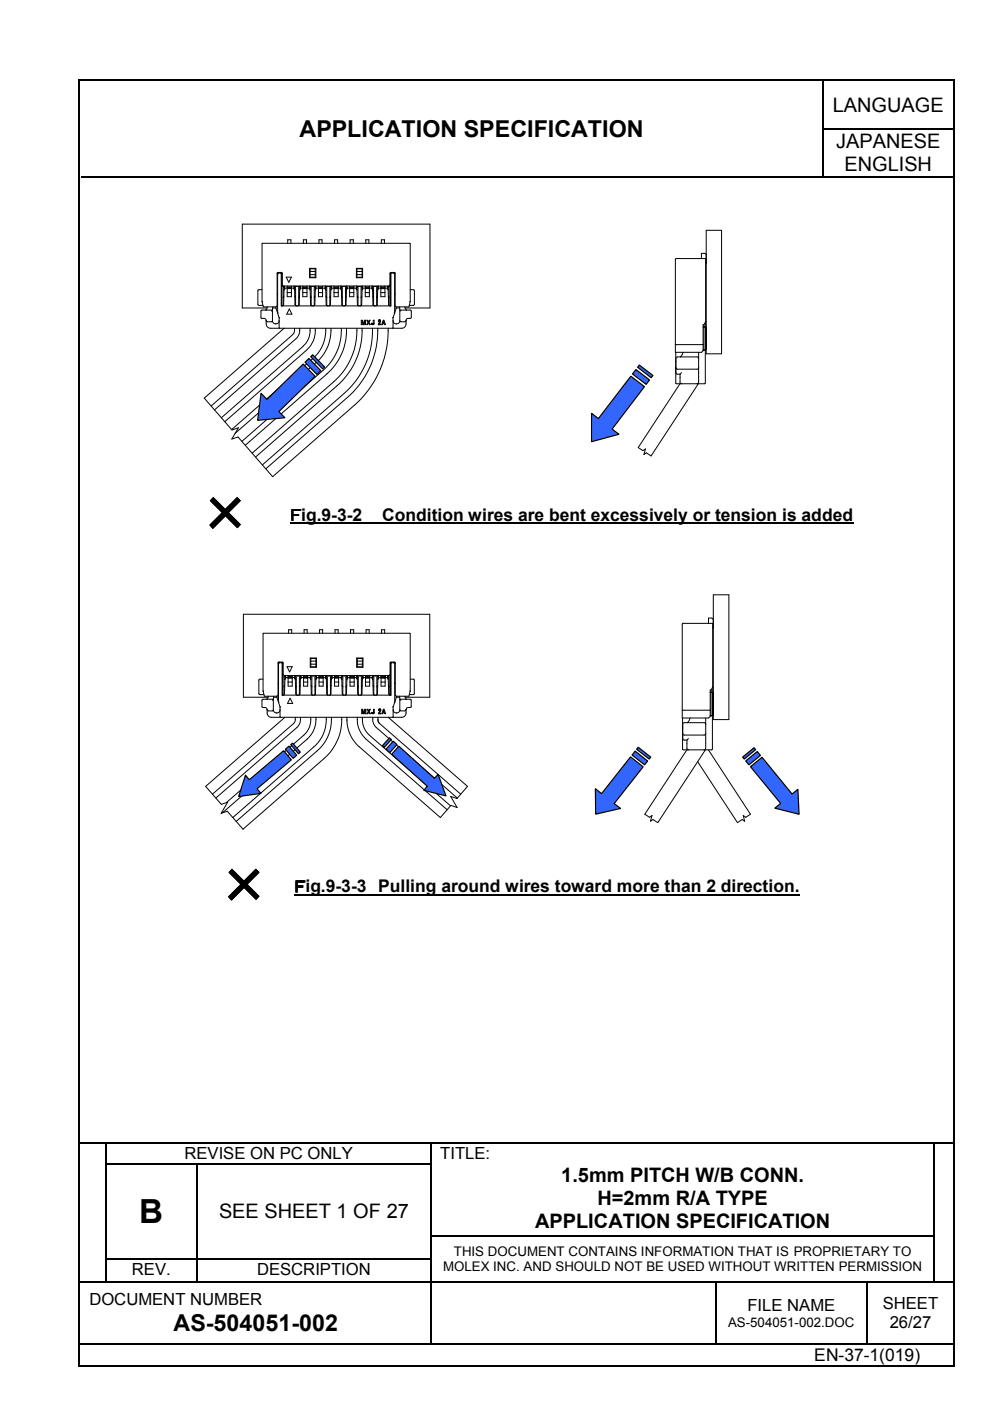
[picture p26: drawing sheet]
<svg xmlns="http://www.w3.org/2000/svg" width="210mm" height="297mm" viewBox="0 0 210 297" stroke-linecap="round" stroke-linejoin="round" font-family="sans-serif">
<defs><g id="words">
<g font-size="12.7">
<text x="41.4" y="113.2">×</text>
<text x="45.4" y="192">×</text>
</g>
<text font-size="7" x="29.5" y="259.4">B</text>
<g font-size="4.9">
<text x="63.5" y="29">APPLICATION SPECIFICATION</text>
<text x="36.8" y="282.2">AS-504051-002</text>
</g>
<g font-size="4.2">
<text x="176.6" y="23.7">LANGUAGE</text>
<text x="177.3" y="31.5">JAPANESE</text>
<text x="179" y="36.3">ENGLISH</text>
<text x="119" y="250.5">1.5mm PITCH W/B CONN.</text>
<text x="126.7" y="255.4">H=2mm R/A TYPE</text>
<text x="46.4" y="258.3">SEE SHEET 1 OF 27</text>
<text x="113.5" y="260.3">APPLICATION SPECIFICATION</text>
</g>
<g font-size="3.7">
<text x="61.5" y="110.5">Ｆig.9-3-2</text>
<text x="81" y="110.4">Condition wires are bent excessively or tension is added</text>
<text x="62.4" y="189.3">Ｆig.9-3-3 Pulling around wires toward more than 2 direction.</text>
<text x="172.7" y="288.6">EN-37-1(019)</text>
</g>
<g font-size="3.5">
<text x="39.1" y="245.8">REVISE ON PC ONLY</text>
<text x="93.3" y="245.8">TITLE:</text>
<text x="28" y="270.3">REV.</text>
<text x="54.5" y="270.3">DESCRIPTION</text>
<text x="18.9" y="276.8">DOCUMENT NUMBER</text>
<text x="158.5" y="278">FILE NAME</text>
<text x="187.2" y="277.6">SHEET</text>
<text x="188.6" y="281.6">26/27</text>
</g>
<g font-size="2.8">
<text x="93.9" y="269.6">MOLEX INC. AND SHOULD NOT BE USED WITHOUT WRITTEN PERMISSION</text>
<text x="96.2" y="266.3">THIS DOCUMENT CONTAINS INFORMATION THAT IS PROPRIETARY TO</text>
<text x="154.4" y="281.4">AS-504051-002.DOC</text>
</g>
</g></defs>
<g fill="none" stroke="#000" stroke-width=".25">
<path d="M174.5 17.1v10.2M17.2 37.5h157.2M174.5 27.5v9.9M174.7 27.4h27.4M174.7 37.5h27.4M17 242.4h5.3M22.5 242.5v4.1M22.5 246.9v4.8M22.5 251.9v4.9M22.5 257.1v4.9M22.6 242.4h68.7M22.6 246.7h19"/>
<path d="M41.7 246.9v4.8M41.7 251.9v4.9M41.7 257.1v4.9M41.8 246.7h49.5M91.4 242.5v4.1M91.4 246.9v4.8M91.4 251.9v4.9M91.4 257.1v4.9M91.6 242.4h106.3M198.1 242.5v4.1M198.1 246.9v4.8M198.1 251.9v4.9"/>
<path d="M198.1 257.1v4.9M198.2 242.4h4M17 271.8h5.3M22.5 262.3v4.5M22.5 267.1v4.6M22.6 266.9h19M22.6 271.8h19M41.7 262.3v4.5M41.7 267.1v4.6M41.8 266.9h49.5M41.8 271.8h49.5M91.4 262.3v4.5"/>
<path d="M91.4 267.1v4.6M91.4 271.9v13M91.6 262.1h106.3M91.6 271.8h60M151.7 271.9v13M151.8 271.8h31.9M183.9 271.9v13M184 271.8h13.9M198.1 262.3v4.5M198.1 267.1v4.6M198.2 271.8h4M16.8 285h74.5"/>
<path d="M91.6 285h60M151.8 285h31.9M184 285h18.2"/>
</g>
<g fill="#000">
<path d="M174.4 27.3h.3v.2h-.3zM174.4 37.4h.3v.2h-.3zM22.3 242.5h.3zM22.3 242.3h.3v.2h-.3zM22.3 246.6h.3v.3h-.3zM22.3 251.7h.3v.2h-.3zM22.3 256.8h.3v.3h-.3zM41.6 246.8l.2 .1zM41.6 246.6h.2v.2h-.2zM41.6 251.7h.2v.2h-.2zM41.6 256.8h.2v.3h-.2zM91.3 242.5h.3z"/>
<path d="M91.3 242.3h.3v.2h-.3zM91.3 246.6h.3v.3h-.3zM91.3 251.7h.3v.2h-.3zM91.3 256.8h.3v.3h-.3zM197.9 242.5h.3zM197.9 242.3h.3v.2h-.3zM197.9 246.6h.3v.3h-.3zM197.9 251.7h.3v.2h-.3zM197.9 256.8h.3v.3h-.3zM22.3 262h.3v.3h-.3zM22.3 266.8h.3v.3h-.3zM22.3 271.7h.3v.2h-.3z"/>
<path d="M41.6 262h.2v.3h-.2zM41.6 266.8h.2v.3h-.2zM41.6 271.7h.2v.2h-.2zM91.3 262h.3v.3h-.3zM91.3 266.8h.3v.3h-.3zM91.3 271.7h.3v.2h-.3zM151.6 271.9h.2zM151.6 271.7h.2v.2h-.2zM183.7 271.9h.3zM183.7 271.7h.3v.2h-.3zM197.9 262h.3v.3h-.3zM197.9 266.8h.3v.3h-.3z"/>
<path d="M197.9 271.7h.3v.2h-.3zM91.3 284.9h.3v.2h-.3zM151.6 284.9h.2v.2h-.2zM183.7 284.9h.3v.2h-.3z"/>
</g>
<g fill="none" stroke="#000" stroke-width=".21">
<path d="M58.7 58l.2-.2 .9 .1 .1 2.5M58.8 58v6.9l-.3 .2M58.8 57.8l.1 .1M58.9 57.8v8.6M59.1 57.9h.4l.2 .2M59.1 57.9l-.2 .2M59.1 57.8v.1M59.6 58v6.9h23.3v-6.9M59.7 57.8v7.1M60.7 58.8h1.1l-.6 1.1zM61 51.6v-.8h.7v.8M64.3 51.6v-.8h.7v.8"/>
<path d="M65.6 56.9h1.4v2h-1.4zM65.7 57h1.1v1.8h-1.1zM65.7 58.2h1.1M65.7 57.6h1.1M67.6 51.6v-.8h.7v.8M70.9 51.6v-.8h.7v.8M74.2 51.6v-.8h.7v.8M75.6 56.9h1.3v2h-1.3zM75.7 57h1.1v1.8h-1.1zM75.7 58.2h1.1M75.7 57.6h1.1M77.6 51.6v-.8h.6v.8"/>
<path d="M80.9 51.6v-.8h.6v.8M82.8 57.8v7.1M82.9 58l-.1 .1M83.4 57.9l.3 .2M83.4 57.8v.1M83.4 57.9l-.5 .1M83.7 57.8v8.6M83.7 57.8v.1M149.7 48.8h3.3v26.2h-3.3zM149.7 55.7l-.1 .2M149.7 54l-.2-.3h-.8v1.1M55.6 64v-12.4h31.3l.1 12.4"/>
<path d="M55.6 61.4h-.8l-.1 .2v3l.2 .1h.9M55.6 64l.2 1.1h2.7M55.7 63.9l-.1 .1M56.4 68l.2 .2h1l.2-.2M56.6 65.3h-5.2v-17.8h39.8v17.8h-5.3M56.7 65.1l-.3 .6M57.8 65.7h-2.2l-.3 .2 .1 1.5 .9 .3 .1 1a.93 .93 0 0 0 1 .9h27.8a.9 .9 0 0 0 .9-.9l.1-1 .3-.2h.5l.2-.2v-1.5l-2.4-.1M57.8 68a.71 .71 0 0 0 .7 .7 .71 .71 0 0 0 .7-.7M57.8 65.7l-.3 .3M57.8 65.7v2.3M57.8 65.3h.7M57.8 65.1v.6"/>
<path d="M58.5 65.1l.4 1.3M58.9 62.3l-.1 .1M58.9 66.4l.3 1M59 66.4h-.1M59.2 67.4v2.1l.1 .1M59.3 67.4h-.1M59.7 60.7h.6l-.3 .3v3.8M59.7 60.4h.2M59.9 60.4l.2 .2h22.4l.2-.2M60 64.8l-.2 .1M60.2 62.8l-.2 .3M60.2 61.5l.3-.4h1.9l.1 3.4 .2 .3"/>
<path d="M60.2 61.5l-.1 3-.1 .3M60.2 69.6l-16.9 14.8 5.9 6.8 1.3-.5-1.4 2.4 1.4-.5 7.3 8.5 17.3-15.2a21.2 21.2 0 0 0 7.2-16.3M60.3 60.8h.1M60.3 60.9h.1M60.3 60.6v.6M60.3 60.6v.5M60.5 61.2l-.3 .3M60.9 60.6v.4h.9v-.4M60.9 61.2h.9v1.7h-.9zM60.9 62h.9M60.9 60.8h.9M61.3 65.5l.6 1.1h-1.1z"/>
<path d="M62.1 71l-17.3 15.1M62.2 61.2l.3 .2M62.4 60.8h.1M62.4 60.9h.1M62.4 60.6v.5M62.4 60.6v.6M62.4 69.6v.9l-.3 .4M62.5 62.8l.2 .3M62.7 64.8l.2 .1M62.7 64.8v-3.8l-.3-.3h1.2l-.3 .3v3.8M63.3 64.8l.2-3.5 .3-.2h1.9l.1 3.4 .2 .3M63.3 64.8l-.2 .1"/>
<path d="M63.5 62.8l-.2 .3M63.5 69.6a2.6 2.6 0 0 1-.7 2.2l-17.3 15.1M63.6 60.8h.1M63.6 60.9h.1M63.6 60.6v.6M63.8 61.2l-.3 .2M64.2 61.2h.9v1.7h-.9zM64.2 62h.9M64.2 60.6v.4h.9v-.4M64.2 60.8h.9M64.2 73.4l-17.3 15.2M65.5 61.2l.3 .2"/>
<path d="M65.7 60.8h.1M65.7 60.9h.1M65.7 60.6v.5M65.7 60.6v.6M65.7 69.6a4.6 4.6 0 0 1-1.5 3.8M65.8 62.8l.2 .3M66 64.8l.2 .1M66 64.8v-3.8l-.3-.3h1.2l-.3 .3v3.8M66.4 75.9l-17.3 15.2M66.6 64.8l.2-.3v-3.2l.3-.2h1.9l.3 3.7M66.6 64.8l-.2 .1M66.8 62.8l-.2 .3"/>
<path d="M66.8 69.6a5.6 5.6 0 0 1-1.8 4.7l-17.3 15.1M66.9 60.8h.1M66.9 60.9h.1M66.9 60.6v.6M67 60.6v.5M67.1 61.2l-.3 .2M67.5 61.2h.9v1.7h-.9zM67.5 60.6v.4h.9v-.4M67.5 62h.9M67.5 60.8h.9M68.9 61.2l.2 .2M69 60.8h.1"/>
<path d="M69 60.9h.1M69 60.6v.5M69 60.6v.6M69.1 69.6a7.9 7.9 0 0 1-2.7 6.3M69.1 62.8l.2 .3M69.3 64.8l.2 .1M69.3 64.8v-3.8l-.3-.3h1.2l-.3 .3v3.8M69.9 64.8l-.2 .1M70.1 62.8l-.2 .3M70.2 69.6a9.1 9.1 0 0 1-3.1 7.2l-17.3 15.1M70.2 60.6v.6M70.2 60.8h.1"/>
<path d="M70.2 60.9h.1M70.3 60.6v.5M70.4 61.2l-.3 .2M70.8 61.2h.9v1.7h-.9zM70.8 60.6v.4h.9v-.4M70.8 62h.9M70.8 60.8h.9M72.2 61.2l.2 .3M72.3 60.8h.1M72.3 60.9h.1M72.3 60.6v.5M72.3 60.6v.6"/>
<path d="M72.4 69.6a11.1 11.1 0 0 1-3.8 8.8l-17.3 15.2M72.4 61.5l.2 3.3M72.4 61.5l-.2-.4h-1.8l-.2 .1-.1 3.3-.2 .3M72.4 62.8l.2 .3M72.6 64.8l.2 .1M72.6 64.8v-3.8l-.3-.3h1.2l-.2 .3v3.8M73.3 64.8l-.3 .1M73.4 62.8l-.1 .3M73.5 69.6a12.2 12.2 0 0 1-4.2 9.7l-17.3 15.1M73.5 60.8h.1M73.5 60.9h.1M73.5 60.6v.6"/>
<path d="M73.6 60.6v.5M73.7 61.2l-.2 .2M74.1 61.2h.9v1.7h-.9zM74.1 62h.9M74.1 60.6v.4h.9v-.4M74.1 60.8h.9M75.5 61.2l.2 .3M75.6 60.6v.5M75.6 60.8h.1M75.6 60.9h.1M75.6 60.6v.6M75.7 69.6a14.5 14.5 0 0 1-4.9 11.3l-17.3 15.2"/>
<path d="M75.7 61.5l.1 3 .1 .3M75.7 61.5l-.2-.4h-2l-.2 3.7M75.7 62.8l.2 .3M75.9 64.8l.2 .1M75.9 64.8v-3.8l-.3-.3h1.2l-.2 .3v3.8M76.6 64.8l-.3 .1M76.6 64.8l.1-.3 .1-3.2 .2-.2h1.9l.2 3.4 .1 .3M76.6 67.9h.2l.2 .7 .3-.7h.2v.9h-.1v-.7l-.2 .7h-.2l-.2-.7v.7h-.2zM76.7 62.8l-.1 .3M76.8 69.6a15.4 15.4 0 0 1-5.3 12.2l-17.3 15.1M76.8 60.8h.1M76.8 60.9h.1"/>
<path d="M76.8 60.6v.6M76.9 60.6v.5M77 61.2l-.2 .2M77.4 61.2h.9v1.7h-.9zM77.4 62h.9M77.4 60.6v.4h.9v-.4M77.4 60.8h.9M77.8 67.9l.3 .3 .4-.3-.3 .4 .3 .5-.4-.3-.3 .3 .2-.5zM78.8 61.2l.2 .2M78.8 68.7v.1M78.9 60.8h.1M78.9 60.9h.1"/>
<path d="M78.9 60.6v.5M79 60.6v.6M79 69.6a17.7 17.7 0 0 1-6.1 13.8l-17.3 15.2M79 62.8l.2 .3M79.1 67.9h.2v.7a.3 .3 0 0 1-.3 .2 .3 .3 0 0 1-.3-.3l.4 .2zM79.2 64.8l.2 .1M79.2 64.8v-3.8l-.2-.3h1.1l-.2 .3v3.8M79.9 64.8l.1-.3 .1-3.2 .2-.2h1.9l.3 3.7M79.9 64.8l-.2 .1M80 62.8l-.1 .3M80.1 69.6a18.8 18.8 0 0 1-6.4 14.7l-17.3 15.1M80.1 60.6v.6"/>
<path d="M80.1 60.8h.1M80.1 60.9h.1M80.2 60.6v.5M80.3 68l.1-.2 .3 .1-.3 .8h.3v.2h-.5l.4-.8-.1-.2-.1 .1M80.3 68h-.1M80.3 61.2l-.2 .2M80.3 67.9h.1M80.4 68h-.2M80.4 68h.1M80.8 61.2h.8v1.7h-.8zM80.8 60.6v.4h.8v-.4M80.8 62h.8"/>
<path d="M80.8 60.8h.8M81.3 67.9h.1l.3 .9-.2-.2h-.3l-.1 .2h-.2zM81.3 68.1l.1 .4h-.2zM82.1 61.2l.2 .2M82.2 60.8h.1M82.2 60.9h.1M82.2 60.6v.5M82.3 60.6v.6M82.3 62.8l.2 .3M82.5 64.8l.2 .1M82.7 60.4v-2.5l.1-.1h.9l.1 7.1 .2 .2M82.7 60.4h.1"/>
<path d="M82.8 60.7h-.5l.2 .3v3.8M83.2 67.4h.1M83.3 67.4l-.1 2.2M83.3 68a.72 .72 0 0 0 .8 .7 .72 .72 0 0 0 .7-.7M83.6 66.4h.1M83.7 66.4l-.4 1M83.7 62.3l.1 .1M84 65.3h.8M84 65.1l-.3 1.3M84.7 65.1l.1 .6M84.8 68l.1 .2h1l.2-.2M84.8 65.7v2.3"/>
<path d="M84.8 65.7l.2 .3M85.8 65.1l.3 .6M86.1 65.7h.1M86.9 63.9l.1 .1M87 61.4h.7l.2 .2v3l-.3 .1h-.8M87 64l-.3 1.1h-2.7M143.2 73l5.9 .1M143.3 76.6h.1M143.3 78.1h.1M143.3 78l.3 .3h4.3l.2-.3M143.3 79l.2 .3h.7M143.3 76l.3-.3h4.2l.3 .3"/>
<path d="M144.2 79.3v1.8l.3 .3M144.5 79l-.3 .3M144.8 74.7l-.5 1M148.1 74.7v6.4l-.3 .3M149.1 69.3h.5l.1 .2M149.1 74.2h.5M149.3 68.8h-.2v5.6l-.3 .3h-5.6l.1-19.8 6.3-.1v19.4M149.3 68.8l-.1 5.4M149.5 74.2l-.1 7.2-6.1-.1v-6.6M149.6 68.2l-.3 .6M149.7 74l-.1 .2M144.2 81.4l-8.9 13.5 1 .6 .5-.3-.3 1.2 .5-.4 1 .7 10.1-15.3"/>
</g>
<path d="M61.5 111h119.4M62.4 189.8h107.1" fill="none" stroke="#000" stroke-width=".38"/>
<g fill="#36f">
<path d="M64.7 76.8l.8-.8 2.5 2.6-.8 .8z"/>
<path d="M65.9 75.6l.4-.4 2.5 2.6-.4 .4z"/>
<path d="M55.4 83.4l1.2 1.3 7.7-7.5 2.5 2.6-7.7 7.5 1.3 1.3-5.8 .5z" fill-rule="evenodd"/>
</g>
<path d="M64.7 76.8l.8-.8 2.5 2.6-.8 .8zM65.9 75.6l.4-.4 2.5 2.6-.4 .4zM55.4 83.4l1.2 1.3 7.7-7.5 2.5 2.6-7.7 7.5 1.3 1.3-5.8 .5z" fill="none" stroke="#000" stroke-width=".26"/>
<g fill="#36f">
<path d="M134.8 78.4l2.9 2.2-.7 .9-2.9-2.2z"/>
<path d="M135.6 77.4l2.8 2.2-.3 .5-2.9-2.2z"/>
<path d="M125.4 87.7l1.5 1.1 6.9-9 2.8 2.2-6.8 9 1.4 1.1-5.8 1.5z" fill-rule="evenodd"/>
</g>
<path d="M134.8 78.4l2.9 2.2-.7 .9-2.9-2.2zM135.6 77.4l2.8 2.2-.3 .5-2.9-2.2zM125.4 87.7l1.5 1.1 6.9-9 2.8 2.2-6.8 9 1.4 1.1-5.8 1.5z" fill="none" stroke="#000" stroke-width=".26"/>
<g fill="none" stroke="#000" stroke-width=".21">
<path d="M61.2 134.3v-.8h.6v.8M64.5 134.3v-.8h.6v.8M65.8 139.5h1.3v2h-1.3zM65.9 139.6h1.1v1.8h-1.1zM67.8 134.3v-.8h.6v.8M71 134.3v-.8h.7v.8M74.3 134.3v-.8h.7v.8M75.6 139.5h1.4v2h-1.4zM75.8 139.6h1v1.8h-1zM77.6 134.3v-.8h.7v.8M80.9 134.3v-.8h.7v.8M54.9 147l.2 .3h.9"/>
<path d="M55.8 146.5l.1-12.2h31l.1 12.2M55.8 144l-.9 .1v3M55.8 146.5l.2 1.1h2.7M55.9 146.5h-.1M56.6 150.5l.3 .2M56.9 147.8h-5.3v-17.6h39.5v17.6h-5.2M56.9 150.7h.8M56.9 147.6l-.3 .7M58 150.5l-.3 .2M58 148.3h-2.3l-.2 .1 .1 1.5 .9 .3 .1 1a.92 .92 0 0 0 1 .9h27.6M58 150.5a.71 .71 0 0 0 .7 .7 .71 .71 0 0 0 .7-.7M58 148.3l-.3 .2"/>
<path d="M58 148.3v2.2M58 147.8h.7M58 147.6v.7M58.7 147.6l.7 2.3M59 140.4l.1 .1M59.1 140.4v8.5h.1M59.1 144.8l-.2 .1M59.3 140.5h.4l.2 .2M59.3 140.5l-.2 .2M59.3 140.4v.1M59.4 149.9v2.1l.1 .1M59.5 149.9h-.1"/>
<path d="M59.8 140.6v6.8h23.1v-6.8M59.9 143.3h.6l-.3 .3v3.7M59.9 140.4v7M59.9 143h.1M60 143v-2.5l-.1-.1h-.8l-.2 .2v6.8l-.2 .2M60 143l.3 .2h22.2l.2-.2M60.2 147.3l-.2 .1M60.4 145.3l-.2 .3M60.4 152.1l-16.8 14.6 3.3 3.8 1.4-.4-1.4 2.3 1.3-.4 3.3 3.8 17.2-15a10.8 10.8 0 0 0 3.8-8.7M60.4 144l-.1 3.1-.1 .2M60.4 144l.1-.3h.1h1.8l.2 .3M60.5 143.2v.6"/>
<path d="M60.5 143.4h.1M60.5 143.2v.5M60.6 143.8l-.2 .2M60.9 141.4h1.1l-.6 1.1zM61.1 143.2v.4h.9v-.4M61.1 143.8h.9v1.7h-.9zM61.1 144.6h.9M61.1 143.4h.9M61.5 148l.6 1.1h-1.1zM62.4 143.8l.2 .2M62.5 143.4h.1M62.6 143.2v.6"/>
<path d="M62.6 152.1l-.1 .8-.3 .5-17.2 15M62.6 144l.2 3.3M62.7 145.3l.1 .3M62.8 147.3l.2 .1M62.8 147.3v-3.7l-.2-.3h1.1l-.2 .3v3.7M63.5 147.3l-.2 .1M63.6 145.3l-.1 .3M63.7 144l-.1 3.1-.1 .2M63.7 144l.2-.3h1.8l.2 .3M63.7 152.1a2.52 2.52 0 0 1-.8 2.1l-17.1 15M63.7 143.2v.6M63.7 143.4h.1"/>
<path d="M63.8 143.2v.5M63.9 143.8l-.2 .2M64.4 143.8h.8v1.7h-.8zM64.4 144.6h.8M64.4 143.2v.4h.8v-.4M64.4 143.4h.8M65.7 143.8l.2 .2M65.8 143.4h.1M65.8 143.2v.6M65.9 152.1a4.4 4.4 0 0 1-1.5 3.8l-16.4 14.3M65.9 140.8h1.1M65.9 140.2h1.1"/>
<path d="M65.9 144l.2 3.3M66 145.3l.1 .3M66.1 147.3l.2 .1M66.1 147.3v-3.7l-.3-.3h1.2l-.2 .3v3.7M66.8 147.3l-.2 .1M67 145.3l-.2 .3M67 144l-.2 3.3M67 144l.2-.3h1.8h.1l.1 .3M67 152.1a5.7 5.7 0 0 1-1.9 4.6l-17.9 15.6M67 143.2v.6M67 143.4h.1M67.1 143.2v.5"/>
<path d="M67.2 143.8l-.2 .2M67.6 143.8h.9v1.7h-.9zM67.6 143.2v.4h.9v-.4M67.6 144.6h.9M67.6 143.4h.9M69 143.8l.2 .2M69.1 143.4h.1M69.1 143.2v.5M69.2 143.2v.6M69.2 152.1a7.6 7.6 0 0 1-2.7 6.2l-17.1 15M69.2 144l.2 3.3M69.2 145.3l.2 .3"/>
<path d="M69.4 147.3l.2 .1M69.4 147.3v-3.7l-.2-.3h1.1l-.2 .3v3.7M70.1 147.3l-.3 .1M70.2 145.3l-.1 .3M70.3 144l-.2 3.3M70.3 144l.2-.3h1.7h.2l.1 .3M70.3 152.1a8.7 8.7 0 0 1-3 7.1l-17.2 15M70.3 143.4h.1M70.3 143.2v.6M70.5 143.8l-.2 .2M70.9 143.8h.9v1.7h-.9zM70.9 143.2v.4h.9v-.4"/>
<path d="M70.9 144.6h.9M70.9 143.4h.9M72.2 143.8l.3 .2M72.4 143.4h.1M72.4 143.2v.5M72.4 143.2v.6M72.5 144l.1 3.1 .1 .2M72.5 145.3l.2 .3M72.7 147.3l.2 .1M72.7 147.3v-3.7l-.3-.3h1.2l-.3 .3v3.7M73.3 147.3l-.2 .1M73.5 145.3l-.2 .3"/>
<path d="M73.6 144l-.3 3.3M73.6 144l.2-.3h1.7l.3 .3M73.6 152.1v.7M73.6 143.2v.6M73.6 143.4h.1M73.6 143.2v.5M73.8 143.8l-.2 .2M74.2 143.8h.9v1.7h-.9zM74.2 144.6h.9M74.2 143.2v.4h.9v-.4M74.2 143.4h.9M75.5 143.8l.3 .2"/>
<path d="M75.7 143.4h.1M75.7 143.2v.6M75.8 152.1a5.5 5.5 0 0 0 1.8 4.6l17.2 15M75.8 144v3.1l.2 .2M75.8 140.8h1M75.8 140.2h1M75.8 145.3l.2 .3M76 147.3l.2 .1M76 147.3v-3.7l-.3-.3h1.2l-.3 .3v3.7M76.6 147.3l-.2 .1M76.7 150.4h.2l.2 .7 .2-.7h.3v.9h-.2v-.7l-.2 .7h-.2l-.2-.7v.7h-.1zM76.8 145.3l-.2 .3"/>
<path d="M76.8 152.1a4.6 4.6 0 0 0 1.5 3.8l17.2 15M76.8 144v3.1l-.2 .2M76.8 144l.2-.3h1.8l.2 .3M76.9 143.2v.6M76.9 143.4h.1M76.9 143.2v.5M77 143.8l-.2 .2M77.5 143.8h.9v1.7h-.9zM77.5 144.6h.9M77.5 143.2v.4h.9v-.4M77.5 143.4h.9M77.9 150.4l.3 .3 .2-.3h.1l-.2 .5 .2 .4h-.1l-.2-.3-.2 .3h-.2l.3-.4z"/>
<path d="M78.8 143.8l.2 .2M79 151h-.2a.29 .29 0 0 0 .3 .3 .29 .29 0 0 0 .3-.2v-.7h-.2l-.1 .8M79 143.2v.5M79 151v.1M79 151.1v.1M79 143.4h.1M79 143.2v.6M79 151.2h.1M79 152.1a2.48 2.48 0 0 0 .8 2.1l17.2 15M79 144l.2 3.3M79.1 145.3l.1 .3M79.2 147.3l.3 .1"/>
<path d="M79.2 147.3v-3.7l-.2-.3h1.2l-.3 .3v3.7M79.9 147.3l-.2 .1M80.1 145.3l-.2 .3M80.1 144l-.1 3.1-.1 .2M80.1 144l.1-.3h.1h1.8l.2 .3M80.1 152.1l.1 1 .3 .3 17.2 15M80.2 143.2v.6M80.2 143.4h.1M80.2 143.2v.5M80.3 143.8l-.2 .2M80.5 150.4l-.1 .2-.1-.1a.25 .25 0 0 1 .4-.2 .25 .25 0 0 1 0 .5l-.3 .4h.3v.1h-.4l.3-.8M80.5 150.4h.1"/>
<path d="M80.5 150.4l.1 .1M80.6 150.5h.1M80.8 143.8h.9v1.7h-.9zM80.8 143.2v.4h.9v-.4M80.8 144.6h.9M80.8 143.4h.9M81.3 150.4h.1l.4 .9-.3-.2-.5 .2zM81.4 150.6l.1 .4h-.2zM82.1 143.8l.2 .2M82.2 143.4h.1M82.2 143.2v.5M82.3 143.2v.6"/>
<path d="M82.3 152.1l16.8 14.6-2.2 2.6-1.4-.5 1.4 2.4-1.3-.4-2.2 2.5-17.2-15a7.6 7.6 0 0 1-2.6-5.7M82.3 144l.2 3.3M82.4 145.3l.1 .3M82.5 147.3l.2 .1M82.7 143h.1M82.8 143.3h-.5l.2 .3v3.7M82.8 140.4v7M82.9 140.4h.7l.2 .2v6.8l.2 .2M82.9 140.4l-.2 .2v2.4M82.9 140.6l-.1 .1M83.2 149.9h.2M83.4 149.9l-.2 2.2"/>
<path d="M83.4 150.5a.71 .71 0 0 0 .7 .7 .71 .71 0 0 0 .7-.7M83.5 140.5l.2 .2M83.5 140.4v.1M83.5 140.5l-.6 .1M83.6 148.9h.1M83.7 140.5v8.4M83.7 148.9l-.3 1M83.7 144.8l.1 .1M84 147.8h.8M84 147.6l-.3 1.3M84.7 147.6l.1 .7M84.8 148.3h2.2l.2 .1v1.5l-1 .2-.1 1.1a.9 .9 0 0 1-.9 .9"/>
<path d="M84.8 150.5l.2 .2M84.8 148.3v2.2M84.8 148.3l.2 .2M85 150.7h.9M85.8 147.6l.3 .7M86.1 150.5l-.2 .2M86.9 146.5h.1M87 144h.7l.1 .1v3M87 146.5l-.3 1.1h-2.7M87.8 147l-.2 .3h-.8"/>
</g>
<g fill="#36f">
<path d="M60.5 158.9l.8-.7 1.6 1.9-.8 .7z"/>
<path d="M61.7 157.9l.3-.3 1.7 1.9-.4 .3z"/>
<path d="M52 164.4l.9 .9 7.2-6.1 1.7 1.9-7.3 6.1 .8 1-4.7 .7z" fill-rule="evenodd"/>
</g>
<path d="M60.5 158.9l.8-.7 1.6 1.9-.8 .7zM61.7 157.9l.3-.3 1.7 1.9-.4 .3zM52 164.4l.9 .9 7.2-6.1 1.7 1.9-7.3 6.1 .8 1-4.7 .7z" fill="none" stroke="#000" stroke-width=".26"/>
<g fill="#36f">
<path d="M83.4 157.2l.8 .7-1.5 1.7-.8-.8z"/>
<path d="M82.6 156.4l.4 .4-1.6 1.7-.3-.4z"/>
<path d="M84.6 158.2l7.5 6.8 .8-.8 1.7 4.5-4.7-1.1 .7-.9-7.5-6.8z" fill-rule="evenodd"/>
</g>
<path d="M82.6 156.4l.4 .4-1.6 1.7-.3-.4zM83.4 157.2l.8 .7-1.5 1.7-.8-.8zM84.6 158.2l7.5 6.8 .8-.8 1.7 4.5-4.7-1.1 .7-.9-7.5-6.8z" fill="none" stroke="#000" stroke-width=".26"/>
<g fill="none" stroke="#000" stroke-width=".21">
<path d="M151.2 126.1h3.3v26.5h-3.3zM151.2 133.1l-.1 .1M151.2 131.3l-.2-.3h-.8v1.2M144.7 150.6h5.9M144.7 154.2h.1M144.7 155.6h.1M144.8 155.5l.2 .3h4.4l.2-.3M145.1 156.9h.5M145.6 159l-8.9 13.6 1 .7 .5-.4-.3 1.2 .6-.3 1 .6 10.1-15.4M145.6 156.9v1.8l.4 .3M146 156.6l-.4 .3M146.3 152.2l-.6 1"/>
<path d="M149.6 152.2v6.4l-.3 .4M149.6 153.5l-.2-.3-4.6 .1v3.4l.3 .2M150.2 159l8.9 13.6-1 .7-.5-.4 .3 1.2-.5-.3-1 .6-8.5-12.9M150.6 146.8h.5M150.8 146.3h-.2v5.6l-.4 .3h-5.5l.1-20h6.3v14.6M150.8 146.3l-.1 5.4M151.1 146.8l-.1 12.1h-6.2l-.1-6.7M151.1 146.8l.1 .2M151.1 145.6l-.3 .7M151.2 151.6l-.1 .1h-.5"/>
</g>
<g fill="#36f">
<path d="M134.7 159.3l2.6 2.1-.6 .8-2.7-2.1z"/>
<path d="M135.3 158.4l2.7 2.1-.4 .4-2.6-2z"/>
<path d="M126.2 167.2l1.4 1.1 6.1-7.8 2.7 2.1-6.2 7.8 1.4 1-5.3 1.2z" fill-rule="evenodd"/>
</g>
<path d="M134.7 159.3l2.6 2.1-.6 .8-2.7-2.1zM135.3 158.4l2.7 2.1-.4 .4-2.6-2zM126.2 167.2l1.4 1.1 6.1-7.8 2.7 2.1-6.2 7.8 1.4 1-5.3 1.2z" fill="none" stroke="#000" stroke-width=".26"/>
<g fill="#36f">
<path d="M158.1 161.3l2.4-2 .7 .9-2.4 2z"/>
<path d="M157.5 160.5l2.4-2 .3 .4-2.4 2z"/>
<path d="M159.1 162.6l2.5-2 6.3 7.8 1.3-1 .2 5.2-5.1-1.3 1.2-1z" fill-rule="evenodd"/>
</g>
<path d="M157.5 160.5l2.4-2 .3 .4-2.4 2zM158.1 161.3l2.4-2 .7 .9-2.4 2zM159.1 162.6l2.5-2 6.3 7.8 1.3-1 .2 5.2-5.1-1.3 1.2-1z" fill="none" stroke="#000" stroke-width=".26"/>
<path d="M16.5 16.8h.3v.3h-.3zM202.2 16.8h.2v.3h-.2zM16.5 289.4h.3v.3h-.3zM202.2 289.4h.2v.3h-.2z" fill="#000"/>
<path d="M16.7 17.1v272.3M16.8 17h185.4M202.3 17.1v272.3M16.8 289.5h185.4" fill="none" stroke="#000" stroke-width=".25"/>
<use href="#words"/>
</svg>
